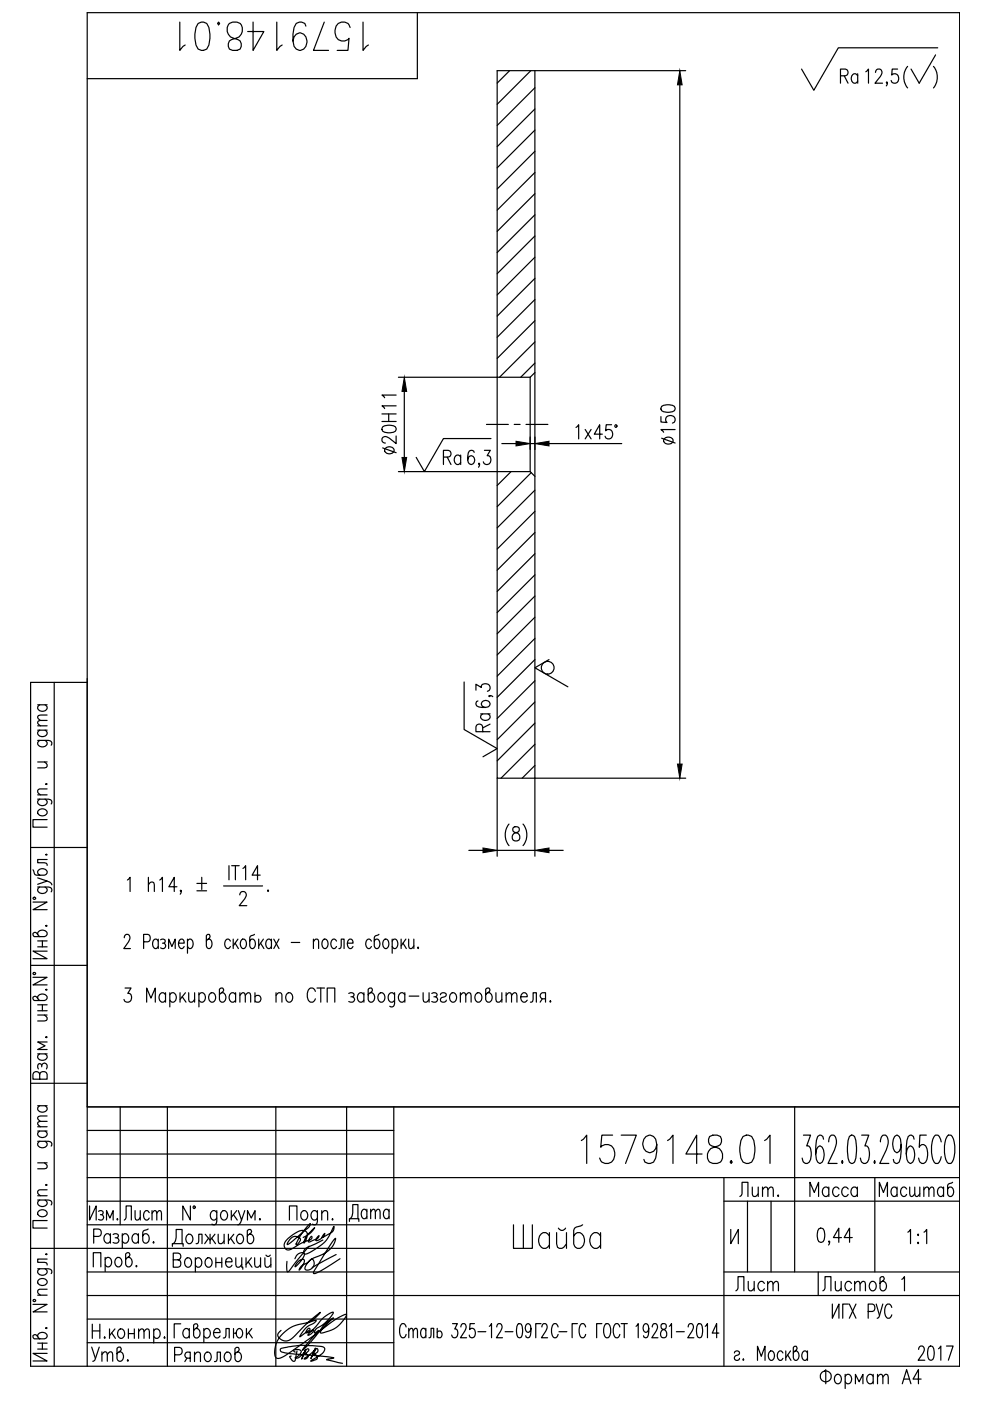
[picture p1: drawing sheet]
<svg xmlns="http://www.w3.org/2000/svg" width="210mm" height="297mm" viewBox="0 0 210 297" stroke-linecap="round" stroke-linejoin="round" font-family="sans-serif">
<defs><g id="words">
<g font-size="10.1">
<text x="37" y="12">1579148.01</text>
<text x="122.1" y="248">1579148.01</text>
</g>
<text font-size="8.8" x="107.6" y="266">Шайба</text>
<text font-size="8.4" x="190.5" y="19.8">( )</text>
<text font-size="7.1" x="25.8" y="190.9">1 h14, %%P .</text>
<g font-size="6.6">
<text x="92.8" y="99.8">Ra</text>
<text x="155.6" y="255.1">Лит.</text>
<text x="170.4" y="255.1">Масса</text>
<text x="185.2" y="255.1">Масштаб</text>
<text x="25" y="260">Лист</text>
<text x="18.3" y="290">Утв.</text>
<text x="193.3" y="289.6">2017</text>
</g>
<g font-size="6.2">
<text x="177.1" y="18.7">Ra</text>
<text x="143.9" y="95.2" transform="rotate(-90 143.9 95.2)">150</text>
<text x="104.8" y="156.3" transform="rotate(-90 104.8 156.3)">Ra</text>
<text x="154.9" y="274.8">Лист</text>
<text x="173.2" y="274.8">Листов</text>
</g>
</g></defs>
<g fill="none" stroke="#000" stroke-width=".25">
<path d="M88.5 2.7v14h-70M108.1 15l-2.7 2.6M112.5 15l-7.1 7.1M113.4 15v166.5M113.4 18.6l-8 8M144.1 18v144M145.4 15h-40v85h7M185.6 15.4l.3-.6 .6-.2a.93 .93 0 0 1 .2 1.6l-1.2 1.4h1.6M198.8 10.1h-21.1l-5.1 9-2.7-4.5M203.5 2.7v287M113.4 23.1l-8 8M113.4 27.6l-8 8"/>
<path d="M113.4 32.1l-8 8M113.4 36.6l-8 8M113.4 41.1l-8 8M113.4 45.5l-8 8M113.4 50l-8 8M113.4 54.5l-8 8M113.4 59l-8 8M84.5 80h27.9M112.4 80v20M113.4 63.5l-8 8M113.4 68l-8 8M113.4 72.5l-7.5 7.5"/>
<path d="M113.4 77l-3 3M113.4 79l-1 1M81 89.4h3M81 87.8h3M81.1 90.5a2.75 2.75 0 0 1 2.7 0l.2 .6a1.46 1.46 0 0 1-1.7 .7l-1.2-.4-.1-.3zM81.1 95l2.9 1M81.7 95.1a1.06 1.06 0 0 1 1.1-.3 1.06 1.06 0 0 1 .8 .8 1.06 1.06 0 0 1-1.2 .6 1.06 1.06 0 0 1-.8-.9zM82.4 87.8v1.6M84 92.4v1.7l-1.4-1.2a.94 .94 0 0 0-1.6 .1l.1 .7 .6 .2M84 86h-3l.6 .6M84 83.8h-3l.6 .5M84.5 100h20.9v65h40"/>
<path d="M85.7 83v14M101.7 98.3l-.1 .2-.1-.2 .1-.1a.66 .66 0 0 1-.1 .9M102.7 95.5h1.3l-.7 1.1h.3a.95 .95 0 0 1 .4 1.4 .95 .95 0 0 1-1.4 .2l-.1-.3M103.1 90h4.7M104.1 93h-10.1l-4 7-1.8-3M106.4 94.1h3M108.4 100l-3 2.9M109 90h1.3M111.5 90h4.7M112.4 94.1h1M112.4 100l1 1M116.4 94.1h15.4"/>
<path d="M122.1 90.6l.6-.5v3M124.1 91.1l1.2 2M125.3 91.1l-1.2 2M127.7 92.1h-1.7l1.1-2v3M129.7 90.1h-1.2l-.1 1.2a.88 .88 0 0 1 1.1-.1 .88 .88 0 0 1 .4 1 .82 .82 0 0 1-.7 .9 .82 .82 0 0 1-.9-.6M130.4 90.1h.3v.4h-.3zM112.6 100.2l-7.2 7.2M113.4 103.9l-8 8M113.4 108.4l-8 8M113.4 112.9l-8 8M113.4 117.4l-8 8M113.4 121.9l-8 8"/>
<path d="M113.4 126.4l-8 8M113.4 130.9l-8 8M113.4 135.4l-8 8M113.4 139.8l-8 8M116.4 139.8l-3 1.8 7 4M8 157l2.7 .1 .3 .3-.2 .6M8 154.8h2M8 153.9h2M8 149.4h2M8.4 157l-.4 .4a1 1 0 0 0 1 1 1 1 0 0 0 1-1l-.4-.4M8.4 154.8a.66 .66 0 0 0-.4 .6 .66 .66 0 0 0 .4 .7 .9 .9 0 0 0 1.1 0 .9 .9 0 0 0 .3-1.1l-.2-.2M8.4 149.4l-.4 .5a1 1 0 0 0 1 .9 1 1 0 0 0 1-.9l-.4-.5"/>
<path d="M10 152.7l-1.9 .2-.1 .4 .6 .6M10 151.6l-1.9 .1-.1 .5 .6 .5M11.5 144.7v145M18.5 144.7h-12v145h197M98.4 144.6v10.1l7 4-3 1.8M100.9 146.3v-1.2l1.2 .7v-.4a.95 .95 0 0 1 1.3-.4 .95 .95 0 0 1 .2 1.4l-.3 .2M103.8 147.5l.1 .1-.1 .1-.2-.1a.62 .62 0 0 1 .9 .1M113.4 144.3l-8 8M113.4 148.8l-8 8M113.4 153.3l-8 8M113.4 157.8l-7.2 7.2M6.5 179.7h12"/>
<path d="M8 169.4l2.7 .2 .3 .3-.2 .6M8 168.5h2M8 161.6h2M8.1 171.8a1.06 1.06 0 0 1 1.2-.3 1.06 1.06 0 0 1 .7 .9 1.06 1.06 0 0 1-1.1 .6 1.06 1.06 0 0 1-.9-.9zM8.4 169.4l-.4 .5a1 1 0 0 0 1 .9 1 1 0 0 0 1-.9l-.4-.5M9.4 161.6l.6 .5-.2 .6-1.8 .1M9.7 166.2l.1-.1 .2 .1zM10 173.8h-3v1.6h3M10 167.3l-1.9 .1-.1 .6 .6 .5M105.4 165v16.5M107.9 174.7a3.6 3.6 0 0 0 0 4.6M108.8 175.4a.66 .66 0 0 0 .3 1 1.06 1.06 0 0 1 1 .6 1.06 1.06 0 0 1-.1 1.1 .89 .89 0 0 1-1.4-.3 .89 .89 0 0 1 .7-1.2l.4-.2a.66 .66 0 0 0 .3-1l-.4-.1z"/>
<path d="M110.9 174.7a3.6 3.6 0 0 1 0 4.6M113.4 162.3l-2.7 2.7M7 191.3h3l-3 1.6h3M7 184.4l.4 1 2 .2a.64 .64 0 0 0 .6-.6 .64 .64 0 0 0-.4-.7 1 1 0 0 0-1.6 .8l.4 .5M7.1 190.3h.4v.3h-.4zM8 198.1a1 1 0 0 1 1-.9 1 1 0 0 1 1 .9l-.6 .5h-2.1l-.3-.4v-.3l.4-.2 .3 .1 .7 .8M8 188.1l2.7 .1 .3 .3-.2 .6M8 186.1l2 .7-2 .7M8 199.5h2M8.4 188.1l-.4 .4a1 1 0 0 0 1 .9 1 1 0 0 0 1-.9l-.4-.4M9 199.5v1.3M9.7 196.3l.1-.1 .2 .1z"/>
<path d="M9.7 181.2l.1-.1 .2 .1-.2 .1zM10 186.8l.6 .2 .4 .6M10 182.2h-2v.7l1.8 .1 .2 .5M26.4 198.8v-.4a.66 .66 0 0 1 1-.1 .66 .66 0 0 1 .1 .9l-1.3 1.9h1.5M30.4 199.7h.9a.85 .85 0 0 0 .6-.8 .85 .85 0 0 0-.6-.8h-.9v3M33.5 199.5l-.4-.4h-.2a1.24 1.24 0 0 0 0 2h.2l.4-.4M33.5 199.1v2M34 199.2a.61 .61 0 0 1 1.1 .3l-.4 .5h-.3M34.7 200a.61 .61 0 0 1 .4 .5 .61 .61 0 0 1-.4 .6l-.7-.1M37.8 200h1.3v-.3a.55 .55 0 0 0-.4-.5 .55 .55 0 0 0-.5 0 1.27 1.27 0 0 0 .2 1.9h.3l.4-.4M39.8 199.5l.4-.4h.2a1.24 1.24 0 0 1 0 2h-.2l-.4-.4M39.8 199.1v3"/>
<path d="M44.2 199.1h.2a1.24 1.24 0 0 1 0 2 .61 .61 0 0 1-.6-.6v-2.1l.2-.3h.4v.2a.73 .73 0 0 1-.4 .9l-.2 .3M48.9 199.5l-.4-.4h-.3a1.23 1.23 0 0 0 0 2h.3l.4-.4M49.4 199.1v2M49.8 200l.7 1.1M50.5 199.1l-1.1 1.4M51.2 199.2l.6-.1a1.24 1.24 0 0 1 0 2 1.06 1.06 0 0 1-.9-.8 1.06 1.06 0 0 1 .3-1.1zM54 198.1l-.9 .4-.2 2a.55 .55 0 0 0 .4 .5 .55 .55 0 0 0 .5 0 1.04 1.04 0 0 0 .4-1.1 1.04 1.04 0 0 0-.8-.8l-.5 .4M54.9 199.1v2M55.2 200l.8 1.1M55.8 199.1l-.9 1.4M57.6 199.5l-.5-.4h-.2a1.23 1.23 0 0 0 0 2h.2l.5-.4M57.6 199.1v2"/>
<path d="M58 199.1l1.2 2M59.2 199.1l-1.2 2M61.8 199.8h1.8M66.5 199.7l.5-.6 .4 .1 .2 1.9M66.5 199.1v2M68.5 199.2l.5-.1a1.23 1.23 0 0 1 0 2 1.05 1.05 0 0 1-.8-.8 1.05 1.05 0 0 1 .3-1.1zM71.4 199.5l-.4-.4h-.4a1.24 1.24 0 0 0 0 2h.4l.4-.4M73.6 200h1.2v-.3a.55 .55 0 0 0-.3-.5 .55 .55 0 0 0-.6 0 1.29 1.29 0 0 0 .2 1.9h.4l.3-.4M78.8 199.5l-.5-.4h-.2a1.23 1.23 0 0 0 0 2h.2l.5-.4M80.3 198.1l-.9 .4v2a.55 .55 0 0 0 .3 .5 .55 .55 0 0 0 .6 0 1.05 1.05 0 0 0 .3-1.1 1.05 1.05 0 0 0-.9-.8l-.3 .4M81.4 199.2l.5-.1a1.24 1.24 0 0 1 0 2 1.05 1.05 0 0 1-.8-.8 1.05 1.05 0 0 1 .3-1.1zM83.2 199.5l.3-.4h.4a1.24 1.24 0 0 1 0 2h-.4l-.3-.4"/>
<path d="M83.2 199.1v3M85 199.1v2M85.4 200l.7 1.1M86.1 199.1l-1.1 1.4M86.6 199.1l.2 1.9 .4 .1 .5-.6M87.7 199.1v2M99.4 180.3h3M105.4 180.3h8M116.4 180.3h3M6.5 204.7h12M7 207.2h3l-3 1.6h3M7.1 206.2h.4v.4h-.4z"/>
<path d="M8 211.7a1 1 0 0 1 1-1 1 1 0 0 1 1 1l-.6 .4h-2.1l-.3-.3v-.4l.4-.2 .3 .1 .7 .8M8 200.8h2M8 215.2h2M8 213h2M8 214.3h2M9 213v1.3M9.4 215.2l.6 .6-.2 .6-1.8 .1M9.7 219.9l.1-.1 .2 .1-.2 .1zM9.7 209.8l.1-.1 .2 .1-.2 .2zM10 201.7h-3l3 1.6h-3M26.5 209.5h1.3l-.7 1.1h.3a.95 .95 0 0 1 .4 1.4 .95 .95 0 0 1-1.4 .2l-.1-.3M31.1 212.5v-3l.9 2.1 .9-2.1v3"/>
<path d="M35.1 210.9l-.5-.4a1 1 0 0 0-.9 1 1 1 0 0 0 .9 1l.5-.4M35.1 210.5v2M35.8 201.1v-2l.6 1.6 .7-1.6v2M36 210.9l.5-.4a1 1 0 0 1 .9 1 1 1 0 0 1-.9 1l-.5-.4M36 210.5v3M38.2 210.5v2M38.6 211.3l.8 1.2M39.3 210.5l-1.1 1.4M40 210.5l.1 1.8 .6 .2 .6-.6M41.3 210.5v2M42.2 210.9l.2-.3a.8 .8 0 0 1 .9 .1 .8 .8 0 0 1 .3 .9 .8 .8 0 0 1-1 .9l-.4-.4M42.2 210.5v3"/>
<path d="M44.6 210.6a.8 .8 0 0 1 .9 .1 .8 .8 0 0 1 .2 .9 .8 .8 0 0 1-.9 .9 1.18 1.18 0 0 1-.2-1.9zM47 210.5a1 1 0 0 1 .9 1 1 1 0 0 1-.9 1l-.5-.6v-2.1l.4-.3h.3l.2 .4-.1 .3-.8 .7M50 210.9l-.3-.3a.8 .8 0 0 0-.9 .1 .8 .8 0 0 0-.2 .9l.3 .7a.65 .65 0 0 0 1.1-.2M50 210.5v2M50.9 211l.5-.5 .5 .1 .1 1.9M50.9 210.5v2M52 211l.6-.5 .4 .1 .1 1.9M54.1 211.3a.73 .73 0 0 1 1.1 .1 .73 .73 0 0 1-.3 1.1h-.5l-.3-.3M54.1 210.5v2M58.5 211l.6-.5 .6 .1 .1 1.9M58.5 210.5v2M60.9 210.6a.8 .8 0 0 1 .9 .1 .8 .8 0 0 1 .3 .9 .8 .8 0 0 1-.9 .9 1.18 1.18 0 0 1-.3-1.9z"/>
<path d="M66.9 210.2a.8 .8 0 0 0-.8-.8 .8 .8 0 0 0-.8 .8 1.88 1.88 0 0 0 .5 2.3 .85 .85 0 0 0 1.1-.7M67.2 209.5h1.6M68 209.5v3M69.4 212.5v-3h1.6v3M71.9 201.1l.4-.1v-1.9h.7v2M73.9 210.6a.71 .71 0 0 1 1.2 .3l-.3 .4h-.4M74.8 211.3a.59 .59 0 0 1 .4 .6 .59 .59 0 0 1-.4 .6l-.9-.2M77.2 210.9l-.3-.3a.8 .8 0 0 0-.9 .1 .8 .8 0 0 0-.2 .9l.3 .7a.65 .65 0 0 0 1.1-.2M77.2 210.5v2M78.5 210.5a1 1 0 0 1 .9 1 1 1 0 0 1-.9 1l-.4-.6v-2.1l.3-.3h.4l.2 .4-.1 .3-.8 .7M80.5 210.6l.2-.1a1 1 0 0 1 .9 1 1 1 0 0 1-.9 1 1.17 1.17 0 0 1-.2-1.9zM83.7 210.9l-.5-.4a1 1 0 0 0-.9 1 1 1 0 0 0 .9 1l.5-.4"/>
<path d="M83.7 210.5l-.2 2.7-.3 .3-.6-.2M85.8 210.9a.66 .66 0 0 0-.6-.4 .66 .66 0 0 0-.6 .4 .91 .91 0 0 0-.1 1.1 .91 .91 0 0 0 1.1 .3l.2-.2M85.8 210.5v2M86.8 211.2h2M88.6 200.8v.3zM89.7 210.5l.1 1.8 .6 .2 .6-.6M91 210.5v2M91.5 210.6a.71 .71 0 0 1 1.2 .3l-.3 .4h-.4M92.4 211.3a.59 .59 0 0 1 .4 .6 .59 .59 0 0 1-.4 .6l-.9-.2M93.4 210.9a.66 .66 0 0 1 .6-.4 .66 .66 0 0 1 .6 .4l-.1 .3-.8 .3a.55 .55 0 0 0-.2 .8 .73 .73 0 0 0 1.1-.2M95.7 210.6a.8 .8 0 0 1 .9 .1 .8 .8 0 0 1 .2 .9 .8 .8 0 0 1-.9 .9 1.18 1.18 0 0 1-.2-1.9zM97.6 211l.6-.5 .4 .1 .2 1.9"/>
<path d="M97.6 210.5v2M98.8 211l.5-.5 .5 .1 .1 1.9M101 210.6l.3-.1a1 1 0 0 1 .9 1 1 1 0 0 1-.9 1 1.18 1.18 0 0 1-.3-1.9zM103.4 210.5a1 1 0 0 1 1 1 1 1 0 0 1-1 1l-.4-.6v-2.1l.3-.3h.4l.2 .4-.1 .3-.8 .7M105.1 210.5l.2 1.8 .5 .2 .6-.6M106.4 210.5v2M107.3 211l.6-.5 .5 .1 .1 1.9M107.3 210.5v2M108.5 211l.5-.5 .5 .1 .1 1.9M110.4 211.3h1.4a.67 .67 0 0 0-.4-.8 .67 .67 0 0 0-.9 .4 1 1 0 0 0 .8 1.6l.5-.4M112.5 212.5l.4-.2 .1-1.8h.7v2M115 211.8l-.5 .7"/>
<path d="M115.7 211.8h-.7l-.3-.2a.67 .67 0 0 1 .3-1.1h.7v2M116.7 212.2l.1 .1-.1 .2-.1-.2zM6.5 229.7h12M8 239.8h2M8 238.9h2M8 234.4h2M8 223.4h2M8.4 227.8a.73 .73 0 0 0-.7-.6 .73 .73 0 0 0-.7 .6v1h3v-1a.82 .82 0 0 0-.8-.6 .82 .82 0 0 0-.8 .6v1M8.4 223.4a.67 .67 0 0 0-.4 .7 .67 .67 0 0 0 .4 .6 .91 .91 0 0 0 1.1 0 .91 .91 0 0 0 .3-1l-.2-.3M8.4 239.8l-.4 .5a1 1 0 0 0 1 .9 1 1 0 0 0 1-.9l-.4-.5M8.4 234.4a.66 .66 0 0 0-.4 .7 .66 .66 0 0 0 .4 .6 .9 .9 0 0 0 1.1 0 .9 .9 0 0 0 .3-1l-.2-.3M8.8 225.8a.58 .58 0 0 1 .6-.4 .58 .58 0 0 1 .6 .4l-.2 .8"/>
<path d="M8.8 226.2v-.4l-.4-.3a.73 .73 0 0 0-.3 1.1M10 237.8l-1.9 .1-.1 .4 .6 .6M10 236.6l-1.9 .1-.1 .5 .6 .6M10 220.9h-2l1.6 .8-1.6 .8h2M18.5 234.7h185M18.5 239.7h65M25.5 234.7v25M35.5 234.7v55M58.5 234.7v55M73.5 234.7v55M83.5 234.7v55M168.5 234.7v35"/>
<path d="M8 254.4l2.7 .1a.59 .59 0 0 1 .1 1M8 242l2.7 .1 .3 .3-.2 .6M8 253.5h2M8 246.5h2M8.1 256.8a1.06 1.06 0 0 1 1.1-.3 1.06 1.06 0 0 1 .8 .9 1.06 1.06 0 0 1-1.1 .6 1.06 1.06 0 0 1-.9-.9zM8.4 254.4l-.1 .1a.58 .58 0 0 0-.2 1 1.06 1.06 0 0 0 1.1 .3 1.06 1.06 0 0 0 .8-.9l-.4-.5M8.4 242l-.4 .4a1 1 0 0 0 1 1 1 1 0 0 0 1-1l-.4-.4M9.4 246.5l.6 .6-.2 .6-1.8 .1M9.7 251.2l.1-.1 .2 .1-.2 .2zM10 258.8h-3v1.6h3M10 252.3l-1.9 .1-.1 .5 .6 .6M18.5 249.7h185"/>
<path d="M18.5 259.7h65M18.5 254.7h65M18.5 244.7h65M19 255.7v3l1.4-3v3M20.9 256.8a.59 .59 0 0 1 1 .3l-.1 .3-.5 .1M21.6 257.5a.61 .61 0 0 1 .4 .6 .61 .61 0 0 1-.4 .6l-.7-.2M22.6 258.7v-2l.7 1.6 .7-1.6v2M40.4 255.7v3l-1.6-3v3M41 255.8h.3v.4h-.3zM46 257.1l-.5-.4a1 1 0 0 0-.9 1 1 1 0 0 0 .9 1l.5-.4M46 256.7l-.2 2.7-.3 .3-.6-.2M47.1 256.8l.2-.1a1 1 0 0 1 1 1 1 1 0 0 1-1 1 1.17 1.17 0 0 1-.2-1.9z"/>
<path d="M49 256.7v2M49.5 257.5l.8 1.2M50.2 256.7l-1.2 1.4M50.5 256.7l.7 2 .7-2M51.2 258.7l-.2 .5-.6 .5M52.5 258.7v-2l.8 1.6 .8-1.6v2M55.1 258.4v.3l-.1-.2zM61.4 258.7v-3h1.6v3M64.1 256.8a.8 .8 0 0 1 .9 .1 .8 .8 0 0 1 .2 .9 .8 .8 0 0 1-.9 .9 1.18 1.18 0 0 1-.2-1.9zM67.3 257.1l-.1-.1a.58 .58 0 0 0-.9-.2 1.06 1.06 0 0 0-.3 1.1 1.06 1.06 0 0 0 .8 .8l.5-.4M67.3 256.7l-.1 2.7a.58 .58 0 0 1-.9 .1M68.2 257.2l.6-.5 .6 .1 .1 1.9"/>
<path d="M68.2 256.7v2M70.5 258.4v.3l-.1-.2zM74.1 259v-.6h2v.6M74.3 258.4a3.4 3.4 0 0 0 .5-3h1.1v3M77.8 256.8l-.4-.4a1.02 1.02 0 0 0-.6 1.7l.3 .3h.3l.4-.4M77.8 256.4v2M78.6 257l.5-.6 .4 .1 .1 1.9M78.6 256.4v2M79.6 257l.5-.6 .4 .1 .1 1.9M82.5 256.8l-.4-.4a1.02 1.02 0 0 0-.6 1.7l.3 .3h.3l.4-.4M82.5 256.4v2M153.5 254.7h50"/>
<path d="M153.5 249.7v40M158.5 254.7v15M163.5 254.7v15M170.3 240.7h1.6l-.9 2.3h.4a3.2 3.2 0 0 1 .2 3.4l-.4 .3h-.4l-.5-.3-.2-.9M174.6 241.5l-.1-.5-.4-.3-.7 .3a10.6 10.6 0 0 0-.3 4.8l.3 .6 .5 .3a2.35 2.35 0 0 0 .7-2.9l-.3-.6-.5-.2-.4 .2-.3 .6-.1 .9M175.7 242.1a1.66 1.66 0 0 1 .5-1.4h.6a1.98 1.98 0 0 1 .4 2.3l-1.6 3.7h1.9M178.6 246.1l.1 .3-.1 .3-.2-.3zM180.1 241l.4-.3 .7 .3a8.9 8.9 0 0 1 0 5.4l-.4 .3-.7-.3a8.9 8.9 0 0 1 0-5.4zM182.7 240.7h1.5l-.8 2.3h.4a3.2 3.2 0 0 1 .1 3.4l-.4 .3h-.4l-.4-.3-.3-.9M185.4 246.1l.2 .3-.2 .3-.1-.3zM185.5 249.7v20M186.7 242.1a1.7 1.7 0 0 1 .5-1.4h.6a1.98 1.98 0 0 1 .4 2.3l-1.7 3.7h2"/>
<path d="M191.1 242.7l-.5 1.4-.5 .3a2.35 2.35 0 0 1-.7-2.9l.3-.5 .4-.3 .5 .3a8 8 0 0 1 0 5.4l-.6 .3-.5-.3-.1-.6M193.8 241.5l-.1-.5-.4-.3-.7 .3a10.6 10.6 0 0 0-.3 4.8l.3 .6 .5 .3a2.35 2.35 0 0 0 .7-2.9l-.3-.6-.5-.2-.4 .2-.3 .6-.1 .9M196.4 240.7h-1.4l-.1 2.5 .5-.5h.5a2.22 2.22 0 0 1 .8 2.3l-.2 .8-.2 .6-.4 .3h-.5l-.4-.3-.2-.9M199.6 242.1l-.2-.6a.98 .98 0 0 0-1.1-.8 5.6 5.6 0 0 0 0 6 1.22 1.22 0 0 0 1.3-1.5M201.1 240.7a1.22 1.22 0 0 1 1.2 1.4 5.4 5.4 0 0 1-.7 4.6 1.22 1.22 0 0 1-1.2-1.5 5.3 5.3 0 0 1 .7-4.5zM6.5 264.7h77M7 276.5h3l-3 1.6h3M7.1 275.6h.4v.3h-.4zM8 269l2.7 .1 .3 .4-.2 .5M8 274.6h2M8.1 271.4a1.06 1.06 0 0 1 1.1-.3 1.06 1.06 0 0 1 .8 .9 1.06 1.06 0 0 1-1.1 .6 1.06 1.06 0 0 1-.9-1zM8.4 269l-.4 .5a1 1 0 0 0 1 .9 1 1 0 0 0 1-.9l-.4-.5"/>
<path d="M9.7 265.9l.1-.1 .2 .1zM10 273.3l-1.9 .2-.1 .5 .6 .6M10 267h-2v.6l1.8 .1 .2 .5M18.5 274.7h185M18.5 269.7h65M18.5 279.7h65M19.8 268.6v-3h1.6v3M19.9 262.1h1a.81 .81 0 0 0 .6-.7 .81 .81 0 0 0-.6-.8h-1v3M22.3 267a.67 .67 0 0 1 .6-.4 .67 .67 0 0 1 .7 .4 1.01 1.01 0 0 1-.8 1.6l-.5-.4M22.3 266.6v3M23.4 262l-.4-.4a1 1 0 0 0-1 1 1 1 0 0 0 1 1l.4-.4M23.4 261.6v2"/>
<path d="M24 261.7a.71 .71 0 0 1 1.1 .3l-.3 .4h-.4M24.7 266.7a.64 .64 0 0 1 1 .3 1.01 1.01 0 0 1-.8 1.6 1.18 1.18 0 0 1-.2-1.9zM24.8 262.4a.59 .59 0 0 1 .4 .6 .59 .59 0 0 1-.4 .6l-.8-.2M25.9 262a.66 .66 0 0 1 .7-.4 .66 .66 0 0 1 .6 .4 1 1 0 0 1-.8 1.6l-.5-.4M25.9 261.6v3M27.1 266.6a1 1 0 0 1 .9 1 1 1 0 0 1-.9 1l-.5-.6v-2.1l.4-.3h.3l.3 .4-.2 .3-.8 .7M28.9 268.3l.1 .2-.1 .1-.1-.1zM29.3 262a.66 .66 0 0 0-.6-.4 .66 .66 0 0 0-.6 .4 .91 .91 0 0 0 0 1.1 .91 .91 0 0 0 1 .3l.2-.2M29.3 261.6v2M31.4 260.6l-1 .4-.1 2a.65 .65 0 0 0 .5 .6 .65 .65 0 0 0 .7-.4 .91 .91 0 0 0 .1-1.2 .91 .91 0 0 0-1.1-.3l-.2 .3M32.6 263.3l.1 .1-.1 .2-.2-.2zM36.5 264.3v-.6h2.3v.6"/>
<path d="M36.7 267.1h1.1a.81 .81 0 0 1 .6 .8 .81 .81 0 0 1-.6 .8h-1.1v-3h1.1a.73 .73 0 0 1 .5 .7 .73 .73 0 0 1-.5 .7M36.8 263.7a3.1 3.1 0 0 0 .5-3h1.3v3M39.5 266.8l.2-.1a1 1 0 0 1 .9 1 1 1 0 0 1-.9 1 1.18 1.18 0 0 1-.2-1.9zM39.8 261.8a.64 .64 0 0 1 1 .3 1.01 1.01 0 0 1-.8 1.6 1.18 1.18 0 0 1-.2-1.9zM41.4 267.1a.66 .66 0 0 1 .7-.4 .66 .66 0 0 1 .6 .4 .99 .99 0 0 1-.8 1.6l-.5-.4M41.4 266.7v3M41.6 263.7l.4-.2 .1-1.8h.7v2M43.5 261.7l1 1.3 1.1-1.3M43.8 266.8l.2-.1a1 1 0 0 1 1 1 1 1 0 0 1-1 1 1.17 1.17 0 0 1-.2-1.9zM44.2 262.5l-.8 1.2M44.5 261.7v2M44.9 262.5l.8 1.2"/>
<path d="M45.8 267.7h1.2M45.8 266.7v2M46.3 261.7l.1 1.8 .5 .2 .6-.6M47 266.7v2M47.5 261.7v2M47.8 267.5h1.4a.66 .66 0 0 0-.4-.8 .66 .66 0 0 0-.9 .4 .99 .99 0 0 0 .8 1.6l.5-.4M48.4 261.7v2M48.9 262.5l.8 1.2M49.6 261.7l-1.2 1.4M50 266.7l.1 1.8 .6 .2 .6-.6M50.5 261.8a.64 .64 0 0 1 1 .3 1.01 1.01 0 0 1-.8 1.6 1.18 1.18 0 0 1-.2-1.9zM51.3 266.7v2h.2v.4"/>
<path d="M52.2 266.7v2M52.6 267.5l.8 1.2M52.9 261.7a1 1 0 0 1 .9 1 1 1 0 0 1-.9 1l-.5-.6v-2.1l.4-.3h.3l.3 .4-.2 .3-.8 .7M53.3 266.7l-1.1 1.4M54 266.7l.1 1.8 .6 .2 .5-.6M55.2 266.7v2M56.2 266.7l.1 1.8 .6 .2 .5-.6M56.4 266.1a.5 .5 0 0 0 .4 .3 .5 .5 0 0 0 .5-.3M57.4 266.7v2M61.7 262.5a1.22 1.22 0 0 1 2 .4l-.2 .4a.67 .67 0 0 1-.7 .6 9.6 9.6 0 0 1 2.4-3.9l.6-.6-.4 .9-3.8 3.2-.7 .4 .2-.6zM62.5 266.9a1.5 1.5 0 0 1 2-1.2 4.3 4.3 0 0 1-1.9 2.9 1.85 1.85 0 0 1 1.9-1.5 2.84 2.84 0 0 1-1.1 2.2l.5-.9 1.2-.7 .6-.5a.45 .45 0 0 1 .5-.3 .45 .45 0 0 1 .4 .6 1.35 1.35 0 0 1-.4 1.4 1.35 1.35 0 0 1-1.5 .2 3.2 3.2 0 0 1 2.1-2.5 5.7 5.7 0 0 0 4.3-3.7v-.3l-.4 .4-1.6 2.3-2.4 4-.2 .5 .1 .2a9.2 9.2 0 0 0 3.5-1.9l2-1.2M64.3 262.4a4.6 4.6 0 0 0 2.4-2.1l-.2 .2a5.6 5.6 0 0 0-2.1 2.9v.2a2.36 2.36 0 0 0 .6-2.4 1.76 1.76 0 0 0-2.4 .2l-.6 .4a2.95 2.95 0 0 0-1.7 2.3 .94 .94 0 0 0 .5 .9 .94 .94 0 0 0 1-.2l2.1-1.2 2-.8 .2-.4v-.3l-.1 .1-.5 .6-.1 .5 1.8-.6 .4-.7-.6 .7a.22 .22 0 0 0 0 .4 .22 .22 0 0 0 .3-.1l1.2-.8 .3-.7-.5 .9 1.5-.8a1.37 1.37 0 0 0 1-1.6l-.1 .1a9 9 0 0 1-6.2 5.8l-.1-.3a1.43 1.43 0 0 1 1.3-1.3l2.8-1.4"/>
<path d="M65.5 264.2l-4.5 5.5-.2-.5v-1.8M71.3 266l-5.1 2.7M153.5 269.7h50M154.9 260.7v3l1.6-3v3M173.6 260.5l.6-.1a1.46 1.46 0 0 1 .7 1.7l-.4 1.1-.5 .2a1.46 1.46 0 0 1-.7-1.7zM175.9 263.2l-.1 .2-.1-.2 .1-.1a.66 .66 0 0 1-.1 .9M176.5 276.5v3l1.4-3v3M178.4 262.4h-1.7l1.1-2v3M179.9 276.5h-1.2v3M180.1 276.5l1.4 3M180.7 262.4h-1.7l1.1-2v3M181.5 276.5l-1.4 3"/>
<path d="M184.1 278.1h.9a.85 .85 0 0 0 .5-.8 .85 .85 0 0 0-.5-.8h-.9v3M185.8 276.5l.7 2.4M187.2 276.5l-.8 2.7-.4 .3M189.1 277.2a.71 .71 0 0 0-.7-.7 .71 .71 0 0 0-.7 .7 2.03 2.03 0 0 0 .5 2.3 .78 .78 0 0 0 .9-.7M191.2 271.2l.6-.5v3M192.5 261.2l.6-.5v3M194.7 261.7v.3l-.2-.2zM194.7 263.4v.3l-.2-.2zM195.9 261.2l.6-.5v3M8 283.4a1 1 0 0 1 1-.9 1 1 0 0 1 1 .9l-.6 .5h-2.1l-.3-.4v-.3l.4-.2 .3 .1 .7 .8M8 284.8h2M8 286h2"/>
<path d="M9 284.8v1.2M9.7 281.6l.1-.1 .2 .1-.2 .1zM10 286.9h-3l3 1.7h-3M18.5 289.7v-287h185v287M18.5 284.7h65M19.6 280.8v3M19.6 282.2h1.6M21.2 280.8v3M23.2 281.8v2M24.4 281.8l-1.2 1.4M25.3 281.9a.64 .64 0 0 1 1 .3 1.01 1.01 0 0 1-.8 1.6 1.18 1.18 0 0 1-.2-1.9zM27.2 281.8v2"/>
<path d="M28.5 281.8v2M29.4 282.3l.6-.5 .4 .1 .1 1.9M29.4 281.8v2M30.5 282.3l.6-.5 .5 .1 .1 1.9M32.6 282.2a.67 .67 0 0 1 .6-.5 .67 .67 0 0 1 .7 .5 1.01 1.01 0 0 1-.8 1.6l-.5-.5M32.6 281.8v3M34.9 283.5l.1 .1-.1 .2-.1-.2zM37 287.2h1a.82 .82 0 0 0 .6-.7 .82 .82 0 0 0-.6-.8h-1v3M38.3 280.7h-1.4v3M39.6 288l-.4 .7M40.1 282.1a.66 .66 0 0 0-.6-.5 .66 .66 0 0 0-.6 .5 .91 .91 0 0 0-.1 1.1 .91 .91 0 0 0 1.1 .3l.2-.3M40.1 281.7v2"/>
<path d="M40.3 288l-.9-.2a.67 .67 0 0 1 .2-1.1h.7v2M41.2 287.2l.6-.5 .6 .1 .1 1.9M41.2 286.7v2M41.5 281.7a1 1 0 0 1 .9 1 1 1 0 0 1-.9 1l-.4-.6v-2.1l.3-.3h.3l.3 .4-.2 .3-.7 .7M43.2 282.1l.5-.4a1 1 0 0 1 .9 1 1 1 0 0 1-.9 1l-.5-.5M43.2 281.7v3M43.6 286.8a.64 .64 0 0 1 1.1 .3 1.01 1.01 0 0 1-.8 1.6 1.19 1.19 0 0 1-.3-1.9zM45.3 282.5h1.4a.67 .67 0 0 0-.5-.8 .67 .67 0 0 0-.8 .4 .99 .99 0 0 0 .8 1.6l.5-.5M45.5 288.7l.4-.2 .1-1.8h.7v2M47.3 283.7l.5-.2 .1-1.8h.7v2M47.9 286.8a.64 .64 0 0 1 1 .3 1.01 1.01 0 0 1-.8 1.6 1.18 1.18 0 0 1-.2-1.9zM49.5 282.7h.6a.89 .89 0 0 1 .8-1 1.08 1.08 0 0 1 .6 1 1.08 1.08 0 0 1-.8 1 .99 .99 0 0 1-.6-1"/>
<path d="M49.5 281.7v2M50.3 286.7a1 1 0 0 1 .9 1 1 1 0 0 1-.9 1l-.5-.6v-2.1l.4-.3h.3l.2 .4-.1 .3-.8 .7M52.2 281.7v2M52.7 282.5l.8 1.2M53.4 281.7l-1.2 1.4M62.6 286.7l-.3-.3a.97 .97 0 0 1 1.6 .2l-.6 .8-.7 .4 .1 .1a2.73 2.73 0 0 0 2-1.6l.1-.2-.9 2.1 .3-.7a1.91 1.91 0 0 1 1.1-1.5h.1a.52 .52 0 0 1-.4 .8l-.4 .2a.61 .61 0 0 1 .7 .6 .61 .61 0 0 1-.8 .5 6.8 6.8 0 0 0 2.4-2.3l-1 2.2 1.1-2a.31 .31 0 0 1 .5 .1 .31 .31 0 0 1-.1 .4l-.5 .5-.5 .1 .6 .2 .2 .2a.54 .54 0 0 1 0 .6 .54 .54 0 0 1-.5 .3l-.8 .2 2.4-1.6 .4-.5a.67 .67 0 0 0 0-.8 .67 .67 0 0 0-.8-.2 19.2 19.2 0 0 0-8.4 .5 .51 .51 0 0 0 .5 .7l1.6 .3 9 .8 .2 .1-1.6 .4 3.4 .7M63 286.4l-.3 1.5a.46 .46 0 0 1-.1 .6 .46 .46 0 0 1-.5 .1l-.7-.9 .3-.2M65.2 280.5l1.8-.5-.3 .4a5.8 5.8 0 0 0-3.1 3l1.8-1.2a.3 .3 0 0 0 .3-.3 .3 .3 0 0 0-.3-.3 .3 .3 0 0 0-.3 .3l-.2 .5 .1 .2 1.5-.7a1.44 1.44 0 0 1-1.2 1.2l1.5-1.7a7.3 7.3 0 0 1 3.8-3.2l.1 .1a9.2 9.2 0 0 1-3.7 3.5l-.3 .8 .9-.5-2.7 3.1-.8 1.1 1-1 2.4-2.7a8.4 8.4 0 0 1 3.1-3.2v.2a9 9 0 0 0-2.7 2.9l.1 .1a6.1 6.1 0 0 0 5.4-3.9 10.6 10.6 0 0 0-4.1 2.4l-7.6 5.5-2.1 1.3a.89 .89 0 0 1-1 0 .89 .89 0 0 1-.4-1 6.7 6.7 0 0 1 6.2-6.3 5.9 5.9 0 0 0 3.5-2.3h-.1a45.2 45.2 0 0 0-6 5.6 1.76 1.76 0 0 1-2.9-1l.7-.8M86.1 281.3a.66 .66 0 0 0-.6-.7 .66 .66 0 0 0-.7 .7l-.1 .5a1.99 1.99 0 0 0 .6 1.8 .71 .71 0 0 0 .8-.7M86.7 282.2l.4-.6 .4 .2 .1 1.8M86.7 281.6v2M87.6 282.2l.5-.6 .3 .2 .1 1.8"/>
<path d="M90.3 282.1l-.4-.5h-.3a1.29 1.29 0 0 0 0 2h.3l.4-.4M90.3 281.6v2M90.9 283.6l.4-.1 .1-1.9h.6v2M92.7 282.5l.1-.2a.69 .69 0 0 1 1 .6 .69 .69 0 0 1-.8 .7l-.3-.3M92.7 281.6v2M95.9 280.6h1.1l-.6 1.2h.3a1.15 1.15 0 0 1-.2 1.8 .58 .58 0 0 1-.7-.5M97.7 281.3l.1-.4 .3-.3h.4l.2 .3a1.31 1.31 0 0 1-.1 1.3l-1 1.4h1.3M100.6 280.6h-.9l-.1 1.3a.61 .61 0 0 1 .6-.3 .61 .61 0 0 1 .5 .5 1 1 0 0 1-.8 1.5l-.2-.1-.2-.4M101.3 282.3h1.7M103.7 281.2l.5-.6v3M105.3 281.3l.1-.4a.63 .63 0 0 1 1-.1 .63 .63 0 0 1 0 1l-1.2 1.8h1.3M107.1 282.3h1.7"/>
<path d="M109.8 280.8l.4-.2a1.6 1.6 0 0 1 .6 1.7l-.3 1.2-.4 .1a1.6 1.6 0 0 1-.6-1.7zM112.6 281.6l-.1 .5-.5 .4a.99 .99 0 0 1-.6-.9 .99 .99 0 0 1 .6-1l.3 .2a2.98 2.98 0 0 1 0 2.7l-.5 .1-.3-.1v-.3M114.7 280.6h-1.1v3M114.9 281.3l.1-.4 .3-.3h.3l.3 .3a1.31 1.31 0 0 1-.2 1.3l-.9 1.4h1.3M118.3 281.3a.66 .66 0 0 0-.6-.7 .66 .66 0 0 0-.7 .7 2.12 2.12 0 0 0 .5 2.3 .72 .72 0 0 0 .8-.7M118.5 282.3h1.7M122.4 280.6h-1.1v3M124.2 281.3a.65 .65 0 0 0-.7-.7 .65 .65 0 0 0-.6 .7l-.1 .5a2.03 2.03 0 0 0 .5 1.8 .71 .71 0 0 0 .9-.7M127.6 280.6h-1.1v3M128.4 280.8l.1-.2a.72 .72 0 0 1 .9 .7 2.12 2.12 0 0 1-.5 2.3 .71 .71 0 0 1-.8-.7 2.56 2.56 0 0 1 .3-2.1zM131.4 281.3a.66 .66 0 0 0-.6-.7 .66 .66 0 0 0-.7 .7 2.12 2.12 0 0 0 .5 2.3 .71 .71 0 0 0 .8-.7M131.7 280.6h1.3"/>
<path d="M132.4 280.6v3M134.9 281.2l.4-.6v3M137.6 281.6l-.3 .7-.3 .2a.99 .99 0 0 1-.7-.9 .99 .99 0 0 1 .7-1l.3 .2a3.1 3.1 0 0 1 0 2.7l-.5 .1-.3-.1-.1-.3M138.3 281.3l.1-.4 .3-.3h.3l.3 .3a1.31 1.31 0 0 1-.2 1.3l-.9 1.4h1.3M140.2 280.8a.76 .76 0 0 0 .6 1.1 .88 .88 0 0 1 .6 1 .88 .88 0 0 1-.9 .7 1 1 0 0 1-.4-1.1 1 1 0 0 1 .9-.7 .63 .63 0 0 0 .2-.9 .63 .63 0 0 0-1-.1zM141.9 281.2l.5-.6v3M143.4 282.3h1.7M145.9 281.3l.1-.4a.63 .63 0 0 1 .9-.1 .63 .63 0 0 1 0 1l-1.1 1.8h1.3M148 280.8l.4-.2a1.6 1.6 0 0 1 .6 1.7l-.3 1.2-.5 .1a1.6 1.6 0 0 1-.5-1.7zM149.5 281.2l.5-.6v3M152.4 282.6h-1.4l.9-2v3M155.7 286.9a.56 .56 0 0 1 .6-.5 .56 .56 0 0 1 .5 .5l-.1 .2a1.17 1.17 0 0 0-1 .8v.1a.56 .56 0 0 0 .6 .4 .56 .56 0 0 0 .5-.4"/>
<path d="M157.6 288.1v.3zM160.6 288.4v-3l.8 2.2 .8-2.2v3M163.2 286.6l.2-.2a1.05 1.05 0 0 1 .9 .8 1.05 1.05 0 0 1-.4 1.1l-.2 .1a1.05 1.05 0 0 1-.8-.7 1.05 1.05 0 0 1 .3-1.1zM166 286.9l-.4-.5a1.05 1.05 0 0 0-.9 .8 1.05 1.05 0 0 0 .4 1.1l.5 .1 .4-.4M166.6 286.4v2M167 287.3l.7 1.1M167.6 286.4l-1 1.5M168.6 286.4a1.05 1.05 0 0 1 .9 .8 1.05 1.05 0 0 1-.4 1.1l-.2 .1a.61 .61 0 0 1-.7-.5v-2.2l.3-.3 .4 .2a.74 .74 0 0 1-.5 1l-.2 .3M171.2 286.9l-.4-.5a1.03 1.03 0 0 0-.6 1.7l.3 .3h.3l.4-.4M171.2 286.4v2M175.1 290.4v3M177.2 291.5a.8 .8 0 0 1 1 .1 .8 .8 0 0 1 .2 .9 .8 .8 0 0 1-.9 .9 1.18 1.18 0 0 1-.3-1.9z"/>
<path d="M179.2 291.8a.66 .66 0 0 1 .6-.4 .66 .66 0 0 1 .6 .4 1 1 0 0 1-.7 1.6l-.5-.4M179.2 291.4v3M181.4 293.4v-2l.8 1.6 .8-1.6v2M185.1 291.8a.66 .66 0 0 0-.6-.4 .66 .66 0 0 0-.6 .4 .91 .91 0 0 0-.1 1.1 .91 .91 0 0 0 1.1 .4l.2-.3M185.1 291.4v2M186.1 292l.5-.6 .5 .1 .1 1.9M186.1 291.4v2M187.2 292l.6-.6 .4 .1 .1 1.9M191.3 293.4l.9-3 .9 3M191.7 292.4h1.1M195.3 292.4h-1.7l1.1-2v3"/>
<circle cx="116.1" cy="141.6" r="1.35"/>
<circle cx="175.1" cy="291.8" r="1.17"/>
</g>
<path d="M144.1 15l.5 3h-1zM85.7 80l.5 3h-1zM85.2 97h1l-.5 3zM109.4 93.6l3 .5-3 .4zM113.4 94.1l3-.5v.9zM102.4 179.8l3 .5-3 .5zM113.4 180.3l3-.5v1zM143.6 162h1l-.5 3z" fill="#000" stroke="#000" stroke-width=".21"/>
<use href="#words"/>
</svg>
